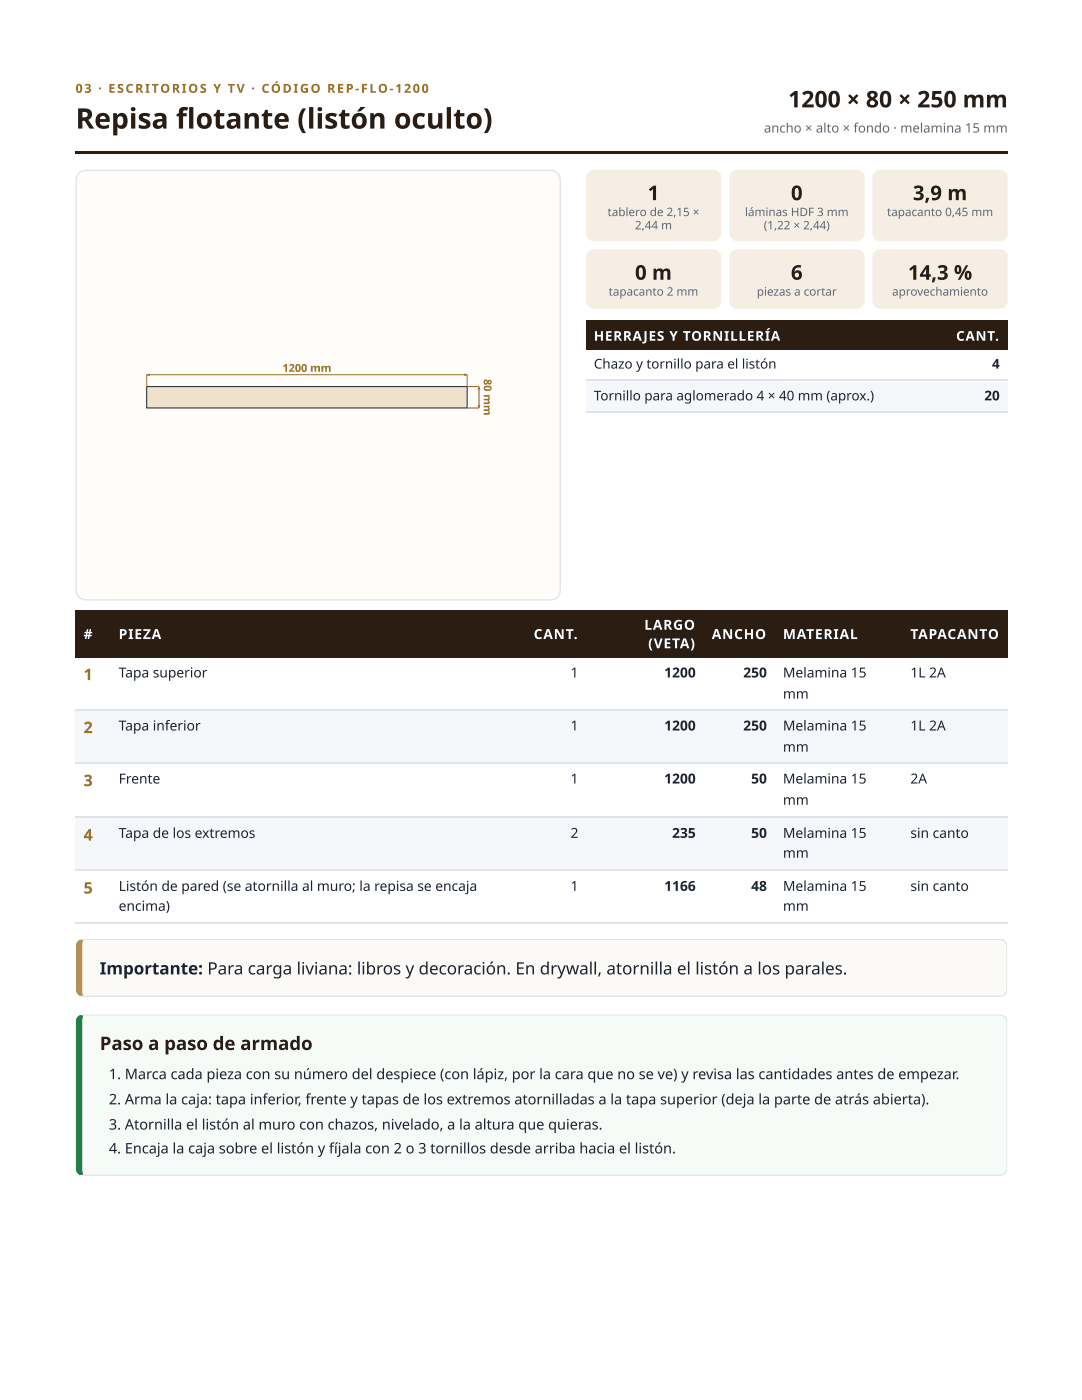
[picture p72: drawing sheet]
<svg xmlns="http://www.w3.org/2000/svg" width="216mm" height="279mm" viewBox="0 0 216 279" stroke-linecap="round" stroke-linejoin="round" font-family="sans-serif">
<defs><g id="words">
<text font-size="5.6" fill="#2b1d12" x="15.1" y="25.7">Repisa fl otante (listón oculto)</text>
<text font-size="4.6" fill="#2b1d12" x="157.3" y="21.4">1200 × 80 × 250 mm</text>
<g font-size="4.1" fill="#2b1d12">
<text x="129.2" y="40">1</text>
<text x="157.8" y="40">0</text>
<text x="182.2" y="40">3,9 m</text>
<text x="126.7" y="55.8">0 m</text>
<text x="157.8" y="55.8">6</text>
<text x="181.2" y="55.8">14,3 %</text>
</g>
<text font-size="3.7" fill="#2b1d12" x="19.9" y="209.5">Paso a paso de armado</text>
<text font-size="3.4" fill="#1b2333" x="19.9" y="194.5">Importante: Para carga liviana: libros y decoración. En drywall, atornilla el listón a los parales.</text>
<g font-size="3.2" fill="#a26a10">
<text x="16.7" y="135.7">1</text>
<text x="16.7" y="146.3">2</text>
<text x="16.7" y="156.9">3</text>
<text x="16.7" y="167.7">4</text>
<text x="16.7" y="178.3">5</text>
</g>
<g font-size="2.9" fill="#1b2333">
<text x="21.7" y="215.4">1. Marca cada pieza con su número del despiece (con lápiz, por la cara que no se ve) y revisa las cantidades antes de empezar.</text>
<text x="21.7" y="220.4">2. Arma la caja: tapa inferior, frente y tapas de los extremos atornilladas a la tapa superior (deja la parte de atrás abierta).</text>
<text x="21.7" y="225.4">3. Atornilla el listón al muro con chazos, nivelado, a la altura que quieras.</text>
<text x="21.7" y="230.2">4. Encaja la caja sobre el listón y fíjala con 2 o 3 tornillos desde arriba hacia el listón.</text>
</g>
<g font-size="2.8" fill="#fff">
<text x="128.6" y="125.7">LARGO</text>
<text x="16.7" y="127.5">#</text>
<text x="23.7" y="127.5">PIEZA</text>
<text x="106.5" y="127.5">CANT.</text>
<text x="129.3" y="129.4">(VETA)</text>
<text x="142" y="127.5">ANCHO</text>
<text x="156.2" y="127.5">MATERIAL</text>
<text x="181.7" y="127.5">TAPACANTO</text>
</g>
<g font-size="2.8" fill="#1b2333">
<text x="23.7" y="135.2">Tapa superior</text>
<text x="113.8" y="135.2">1</text>
<text x="132.5" y="135.2">1200</text>
<text x="148.3" y="135.2">250</text>
<text x="156.2" y="135.2">Melamina 15</text>
<text x="181.7" y="135.2">1L 2A</text>
<text x="156.2" y="139.4">mm</text>
<text x="23.7" y="145.8">Tapa inferior</text>
<text x="113.8" y="145.8">1</text>
<text x="132.5" y="145.8">1200</text>
<text x="148.3" y="145.8">250</text>
<text x="156.2" y="145.8">Melamina 15</text>
<text x="181.7" y="145.8">1L 2A</text>
<text x="156.2" y="150">mm</text>
<text x="23.7" y="156.4">Frente</text>
<text x="113.8" y="156.4">1</text>
<text x="132.5" y="156.4">1200</text>
<text x="149.9" y="156.4">50</text>
<text x="156.2" y="156.4">Melamina 15</text>
<text x="156.2" y="160.6">mm</text>
<text x="181.7" y="156.4">2A</text>
<text x="23.7" y="167.2">Tapa de los extremos</text>
<text x="113.8" y="167.2">2</text>
<text x="134.1" y="167.2">235</text>
<text x="149.9" y="167.2">50</text>
<text x="156.2" y="167.2">Melamina 15</text>
<text x="181.7" y="167.2">sin canto</text>
<text x="156.2" y="171.2">mm</text>
<text x="23.7" y="177.8">Listón de pared (se atornilla al muro; la repisa se encaja</text>
<text x="113.8" y="177.8">1</text>
<text x="132.5" y="177.8">1166</text>
<text x="149.9" y="177.8">48</text>
<text x="156.2" y="177.8">Melamina 15</text>
<text x="181.7" y="177.8">sin canto</text>
<text x="23.7" y="181.8">encima)</text>
<text x="156.2" y="181.8">mm</text>
</g>
<g font-size="2.7" fill="#fff">
<text x="118.5" y="68">HERRAJES Y TORNILLERÍA</text>
<text x="190.8" y="68">CANT.</text>
</g>
<g font-size="2.7" fill="#1b2333">
<text x="118.5" y="73.6">Chazo y tornillo para el listón</text>
<text x="197.9" y="73.6">4</text>
<text x="118.5" y="79.9">Tornillo para aglomerado 4 × 40 mm (aprox.)</text>
<text x="196.4" y="79.9">20</text>
</g>
<text font-size="2.6" fill="#5d6678" x="152.4" y="26.5">ancho × alto × fondo · melamina 15 mm</text>
<text font-size="2.5" fill="#a26a10" x="15.1" y="18.5">03 · ESCRITORIOS Y TV · CÓDIGO REP-FLO-1200</text>
<g font-size="2.3" fill="#5d6678">
<text x="121.2" y="43.1">tablero de 2,15 ×</text>
<text x="126.7" y="45.8">2,44 m</text>
<text x="148.6" y="43.1">láminas HDF 3 mm</text>
<text x="152.4" y="45.8">(1,22 × 2,44)</text>
<text x="177" y="43.1">tapacanto 0,45 mm</text>
<text x="121.4" y="59">tapacanto 2 mm</text>
<text x="151" y="59">piezas a cortar</text>
<text x="178" y="59">aprovechamiento</text>
</g>
<g font-size="2.2" fill="#b07a12">
<text x="56.4" y="74.2">1200 mm</text>
<text x="96.5" y="75.7" transform="rotate(90 96.5 75.7)">80 mm</text>
</g>
</g></defs>
<g fill="#2b1d12">
<path d="M15.1 30.2h185.9v.5h-185.9z"/>
<path d="M15.1 121.7h6.9v9.5h-6.9z"/>
<path d="M22 121.7h82.8v9.5h-82.8z"/>
<path d="M104.8 121.7h12.1v9.5h-12.1z"/>
<path d="M116.9 121.7h23.6v9.5h-23.6z"/>
<path d="M140.5 121.7h14v9.5h-14z"/>
<path d="M154.5 121.7h25.7v9.5h-25.7z"/>
<path d="M180.2 121.7h20.8v9.5h-20.8z"/>
</g>
<g fill="#f6f7fa">
<path d="M15.1 141.8h6.9v10.6h-6.9z"/>
<path d="M22 141.8h82.8v10.6h-82.8z"/>
<path d="M104.8 141.8h12.1v10.6h-12.1z"/>
<path d="M116.9 141.8h23.6v10.6h-23.6z"/>
<path d="M140.5 141.8h14v10.6h-14z"/>
<path d="M154.5 141.8h25.7v10.6h-25.7z"/>
<path d="M180.2 141.8h20.8v10.6h-20.8z"/>
<path d="M15.1 163h6.9v10.6h-6.9z"/>
<path d="M22 163h82.8v10.6h-82.8z"/>
<path d="M104.8 163h12.1v10.6h-12.1z"/>
<path d="M116.9 163h23.6v10.6h-23.6z"/>
<path d="M140.5 163h14v10.6h-14z"/>
<path d="M154.5 163h25.7v10.6h-25.7z"/>
<path d="M180.2 163h20.8v10.6h-20.8z"/>
</g>
<path d="M15.1 141.7h185.9M15.1 152.3h185.9M15.1 163.1h185.9M15.1 173.7h185.9M15.1 184.3h185.9" fill="none" stroke="#dfe3ea" stroke-width=".26"/>
<path d="M16.2 187.7l.5-.2h182.8a1.46 1.46 0 0 1 1.5 1.4v8.5a1.47 1.47 0 0 1-1.5 1.4h-182.8a1.3 1.3 0 0 1-1-1.4l.1-8.7 .1-.5z" fill="#fbfaf6"/>
<g fill="#dfe3ea">
<path d="M15.1 187.3h185.9v1h-185.9z"/>
<path d="M15.1 198h185.9v1h-185.9z"/>
<path d="M200.1 187.3h.9v11.7h-.9z"/>
</g>
<path d="M15.1 187.3h1.6v11.7h-1.6z" fill="#e0a84b"/>
<path d="M16.2 202.7l.5-.2h182.8a1.46 1.46 0 0 1 1.5 1.5v29.1a1.47 1.47 0 0 1-1.5 1.5h-182.8a1.3 1.3 0 0 1-1-1.5v-29.1l.2-.7z" fill="#f7fbf7"/>
<g fill="#dfe3ea">
<path d="M15.1 202.4h185.9v1h-185.9z"/>
<path d="M15.1 233.7h185.9v1h-185.9z"/>
<path d="M200.1 202.4h.9v32.3h-.9z"/>
</g>
<path d="M15.1 202.4h1.6v32.3h-1.6z" fill="#15803d"/>
<path d="M15.8 34.5l.6-.4 .7-.1h92.8a1.87 1.87 0 0 1 1.9 1.9v82a1.87 1.87 0 0 1-1.9 1.8h-92.8a1.87 1.87 0 0 1-1.9-1.8v-82l.2-.7z" fill="#fffdf9"/>
<path d="M15.8 34.5l.6-.4 .7-.1h92.8a1.87 1.87 0 0 1 1.9 1.9v82a1.87 1.87 0 0 1-1.9 1.8h-92.8a1.87 1.87 0 0 1-1.9-1.8v-82l.2-.7z" fill="none" stroke="#dfe3ea" stroke-width=".26"/>
<path d="M29.3 77.2h63.9v4.2h-63.9z" fill="#efe2cc"/>
<path d="M29.3 77.2h63.9v4.2h-63.9z" fill="none" stroke="#1b2333" stroke-width=".2"/>
<path d="M29.3 77.2v-2.4h63.9v2.4" fill="none" stroke="#b07a12" stroke-width=".2"/>
<path d="M29.3 74.8l.6-.3v.6zM92.6 74.5v.6l.6-.3z" fill="#b07a12"/>
<path d="M93.2 77.2h2.4v4.2h-2.4" fill="none" stroke="#b07a12" stroke-width=".2"/>
<path d="M95.6 77.2l-.3 .5h.6zM95.3 80.8h.6l-.3 .6z" fill="#b07a12"/>
<g fill="#2b1d12">
<path d="M116.9 64h70.2v5.8h-70.2z"/>
<path d="M187.1 64h13.9v5.8h-13.9z"/>
</g>
<g fill="#f6f7fa">
<path d="M116.9 75.9h70.2v6.4h-70.2z"/>
<path d="M187.1 75.9h13.9v6.4h-13.9z"/>
</g>
<path d="M116.9 75.8h84.1M116.9 82.2h84.1" fill="none" stroke="#dfe3ea" stroke-width=".26"/>
<g fill="#f6eee2">
<path d="M117.4 34.3l.5-.3 .6-.1h23.8a1.6 1.6 0 0 1 1.6 1.6v11.1a1.6 1.6 0 0 1-1.6 1.6h-23.8a1.6 1.6 0 0 1-1.6-1.6v-11.1l.2-.6z"/>
<path d="M146 34.3l.5-.3 .6-.1h23.8a1.6 1.6 0 0 1 1.6 1.6v11.1a1.6 1.6 0 0 1-1.6 1.6h-23.8a1.6 1.6 0 0 1-1.6-1.6v-11.1l.1-.6z"/>
<path d="M174.6 34.3l.5-.3 .6-.1h23.8a1.52 1.52 0 0 1 1.5 1.6v11.1a1.52 1.52 0 0 1-1.5 1.6h-23.8a1.6 1.6 0 0 1-1.6-1.6v-11.1l.1-.6z"/>
<path d="M117.4 50.2l.5-.3 .6-.2h23.8a1.6 1.6 0 0 1 1.6 1.6v8.7a1.6 1.6 0 0 1-1.6 1.6h-23.8a1.6 1.6 0 0 1-1.6-1.6v-8.7l.2-.6z"/>
<path d="M146 50.2l.5-.3 .6-.2h23.8a1.6 1.6 0 0 1 1.6 1.6v8.7a1.6 1.6 0 0 1-1.6 1.6h-23.8a1.6 1.6 0 0 1-1.6-1.6v-8.7l.1-.6z"/>
<path d="M174.6 50.2l.5-.3 .6-.2h23.8a1.52 1.52 0 0 1 1.5 1.6v8.7a1.52 1.52 0 0 1-1.5 1.6h-23.8a1.6 1.6 0 0 1-1.6-1.6v-8.7l.1-.6z"/>
</g>
<use href="#words"/>
</svg>
